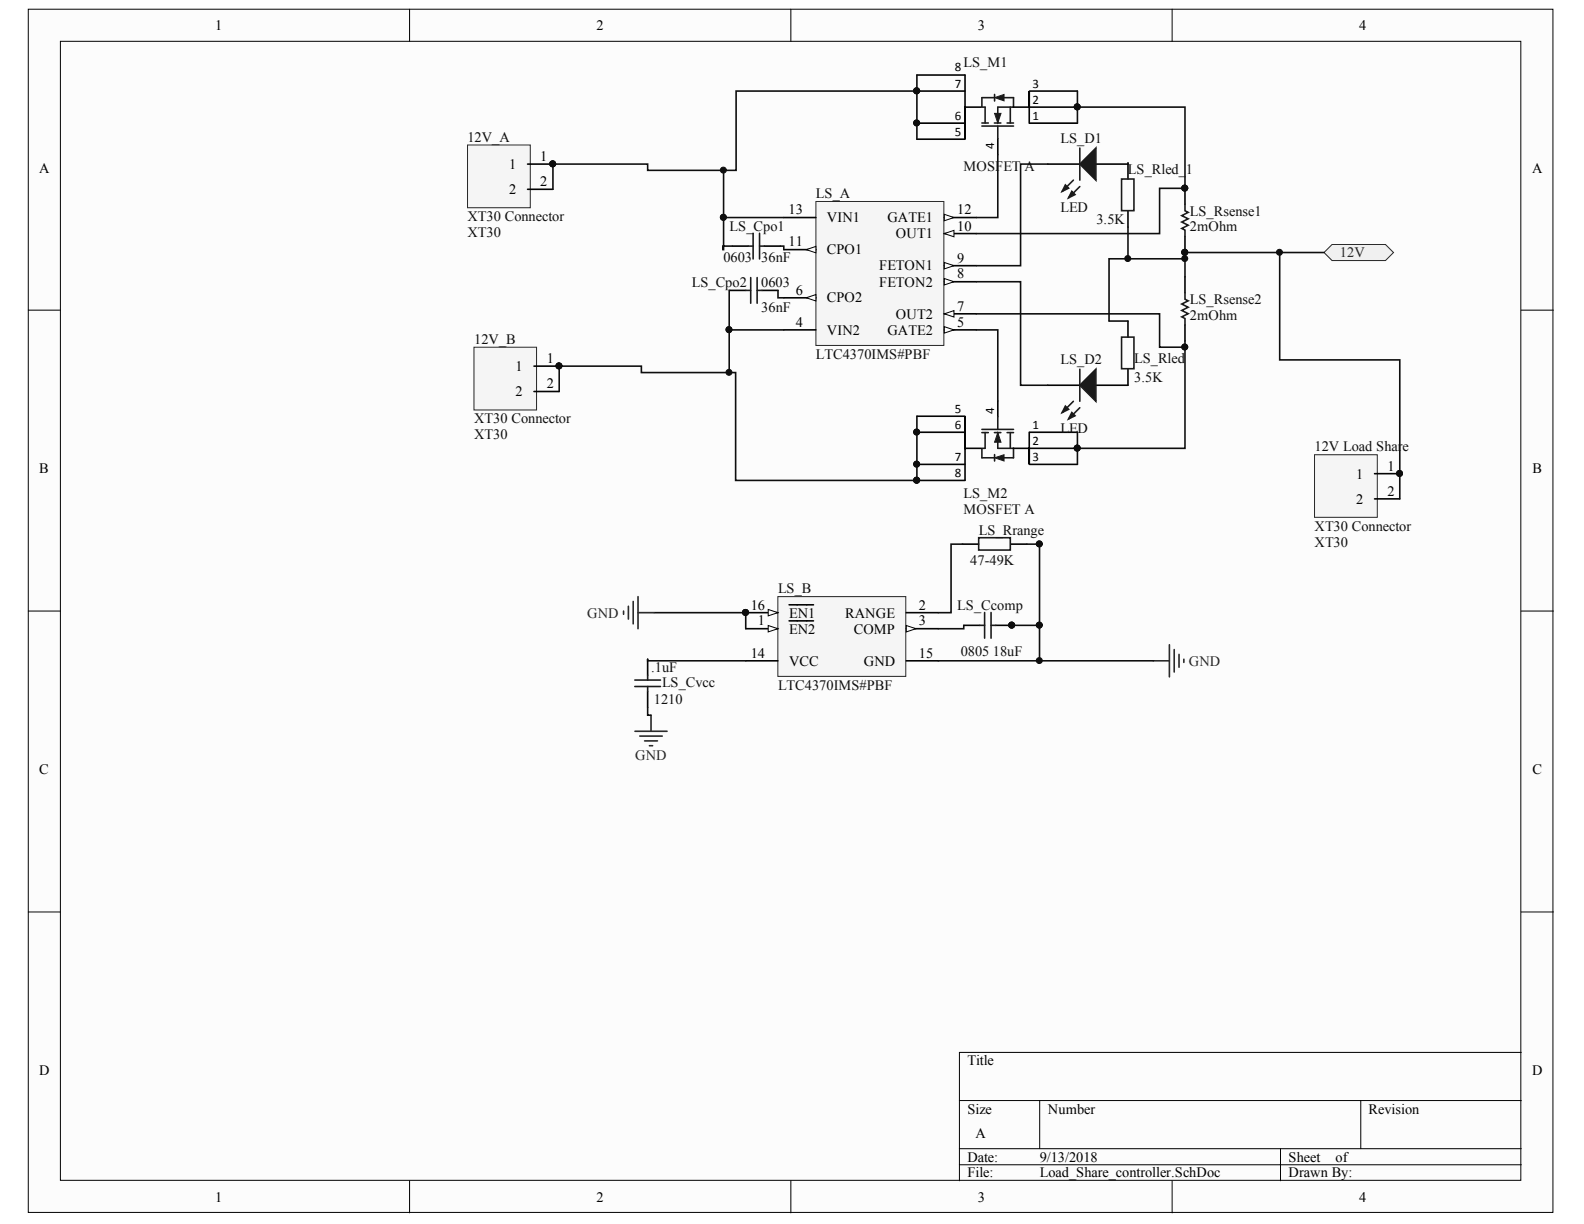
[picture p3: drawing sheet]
<svg xmlns="http://www.w3.org/2000/svg" width="279mm" height="216mm" viewBox="0 0 279 216" stroke-linecap="round" stroke-linejoin="round" font-family="sans-serif">
<defs><g id="words">
<g font-size="2.5">
<text x="38" y="5.3">1</text>
<text x="105.2" y="5.3">2</text>
<text x="172.5" y="5.3">3</text>
<text x="239.7" y="5.3">4</text>
<text x="89.8" y="29.8">1</text>
<text x="95.3" y="28.4">1</text>
<text x="6.9" y="30.4">A</text>
<text x="89.8" y="34.2">2</text>
<text x="95.3" y="32.8">2</text>
<text x="270.2" y="30.4">A</text>
<text x="139.1" y="37.8">13</text>
<text x="145.9" y="39.2">VIN1</text>
<text x="156.5" y="39.2">GATE1</text>
<text x="168.9" y="40.7">10</text>
<text x="168.9" y="37.8">12</text>
<text x="139.1" y="43.5">11</text>
<text x="145.9" y="44.9">CPO1</text>
<text x="155.1" y="47.7">FETON1</text>
<text x="158" y="42">OUT1</text>
<text x="168.9" y="46.3">9</text>
<text x="140.4" y="52">6</text>
<text x="145.9" y="53.3">CPO2</text>
<text x="155.1" y="50.6">FETON2</text>
<text x="168.9" y="49.1">8</text>
<text x="140.4" y="57.7">4</text>
<text x="145.9" y="59">VIN2</text>
<text x="156.5" y="59">GATE2</text>
<text x="158" y="56.2">OUT2</text>
<text x="168.9" y="57.7">5</text>
<text x="168.9" y="54.8">7</text>
<text x="90.9" y="65.4">1</text>
<text x="96.5" y="64.1">1</text>
<text x="90.9" y="69.9">2</text>
<text x="96.5" y="68.5">2</text>
<text x="6.9" y="83.5">B</text>
<text x="244.7" y="83">1</text>
<text x="270.3" y="83.5">B</text>
<text x="239.2" y="84.4">1</text>
<text x="239.2" y="88.8">2</text>
<text x="244.7" y="87.5">2</text>
<text x="132.4" y="107.5">16</text>
<text x="162.1" y="107.5">2</text>
<text x="133.7" y="110.3">1</text>
<text x="139.2" y="111.7">EN2</text>
<text x="139.2" y="109">EN1</text>
<text x="149.1" y="109">RANGE</text>
<text x="150.6" y="111.7">COMP</text>
<text x="162.1" y="110.3">3</text>
<text x="132.4" y="116">14</text>
<text x="139.2" y="117.4">VCC</text>
<text x="152.4" y="117.4">GND</text>
<text x="162.1" y="116">15</text>
<text x="6.9" y="136.6">C</text>
<text x="270.3" y="136.6">C</text>
<text x="6.9" y="189.7">D</text>
<text x="170.6" y="187.9">Title</text>
<text x="270.2" y="189.7">D</text>
<text x="170.6" y="196.4">Size</text>
<text x="184.8" y="196.4">Number</text>
<text x="241.4" y="196.4">Revision</text>
<text x="172.1" y="200.7">A</text>
<text x="170.6" y="204.9">Date:</text>
<text x="170.6" y="207.7">File:</text>
<text x="183.4" y="204.9">9/13/2018</text>
<text x="183.4" y="207.7">Load_Share_controller.SchDoc</text>
<text x="227.3" y="204.9">Sheet</text>
<text x="227.3" y="207.7">Drawn By:</text>
<text x="235.6" y="204.9">of</text>
<text x="38" y="212">1</text>
<text x="105.2" y="212">2</text>
<text x="172.5" y="212">3</text>
<text x="239.7" y="212">4</text>
</g>
<g font-size="2.5" fill="#0e0e0e">
<text x="170" y="11.8">LS_M1</text>
<text x="82.4" y="25">12V_A</text>
<text x="187" y="25.3">LS_D1</text>
<text x="143.9" y="35">LS_A</text>
<text x="170" y="30.1">MOSFET</text>
<text x="180.7" y="30.1">A</text>
<text x="199" y="30.6">LS_Rled_1</text>
<text x="82.4" y="41.8">XT30</text>
<text x="82.4" y="39">XT30 Connector</text>
<text x="128.7" y="40.7">LS_Cpo1</text>
<text x="187" y="37.5">LED</text>
<text x="193.4" y="39.6">3.5K</text>
<text x="209.9" y="38">LS_Rsense1</text>
<text x="209.9" y="40.8">2mOhm</text>
<text x="127.6" y="46.2">0603</text>
<text x="134.3" y="46.2">36nF</text>
<text x="122" y="50.6">LS_Cpo2</text>
<text x="134.3" y="50.6">0603</text>
<text x="209.9" y="53.7">LS_Rsense2</text>
<text x="134.3" y="55.1">36nF</text>
<text x="209.9" y="56.5">2mOhm</text>
<text x="83.6" y="60.7">12V_B</text>
<text x="143.9" y="63.3">LTC4370IMS#PBF</text>
<text x="187" y="64.2">LS_D2</text>
<text x="200.1" y="64.1">LS_Rled</text>
<text x="200.1" y="67.4">3.5K</text>
<text x="83.6" y="77.5">XT30</text>
<text x="83.6" y="74.6">XT30 Connector</text>
<text x="187" y="76.4">LE</text>
<text x="190.1" y="76.4">D</text>
<text x="231.9" y="79.6">12V Load Share</text>
<text x="170" y="87.9">LS_M2</text>
<text x="170" y="90.7">MOSFET A</text>
<text x="172.7" y="94.3">LS_Rrange</text>
<text x="231.9" y="93.7">XT30 Connector</text>
<text x="171.1" y="99.7">47-49K</text>
<text x="231.9" y="96.5">XT30</text>
<text x="137.2" y="104.6">LS_B</text>
<text x="168.9" y="107.5">LS_Ccomp</text>
<text x="114.8" y="118.5">.1uF</text>
<text x="169.5" y="115.6">0805</text>
<text x="175.1" y="115.6">18uF</text>
<text x="115.3" y="124.1">1210</text>
<text x="116.8" y="121.1">LS_Cvcc</text>
<text x="137.2" y="121.6">LTC4370IMS#PBF</text>
</g>
<g font-size="2.5" fill="#262626">
<text x="236.3" y="45.4">12V</text>
<text x="103.6" y="109">GND</text>
<text x="209.7" y="117.4">GND</text>
<text x="112" y="134.1">GND</text>
</g>
<g font-size="2.3">
<text x="168.4" y="15.5">7</text>
<text x="168.4" y="12.6">8</text>
<text x="182.1" y="15.5">3</text>
<text x="168.4" y="23.9">5</text>
<text x="168.4" y="21.1">6</text>
<text x="182.1" y="21.1">1</text>
<text x="182.1" y="18.3">2</text>
<text x="175.4" y="26.2" transform="rotate(-90 175.4 26.2)">4</text>
<text x="168.4" y="72.8">5</text>
<text x="168.4" y="75.7">6</text>
<text x="175.4" y="73" transform="rotate(-90 175.4 73)">4</text>
<text x="182.1" y="75.7">1</text>
<text x="168.4" y="81.3">7</text>
<text x="182.1" y="78.4">2</text>
<text x="182.1" y="81.3">3</text>
<text x="168.4" y="84.1">8</text>
</g>
</g></defs>
<g fill="#fcfcfc" stroke="#000" stroke-width=".18">
<path d="M5 1.6h268.9v212.3h-268.9z"/>
<path d="M10.7 7.3h257.6v200.9h-257.6z"/>
</g>
<g fill="none" stroke="#000" stroke-width=".18">
<path d="M72.2 1.6v5.7M139.5 1.6v5.7M206.8 1.6v5.7M5 54.7h5.7M268.3 54.7h5.7M5 107.8h5.7M268.3 107.8h5.7M5 160.9h5.7M268.3 160.9h5.7M169.2 194.1h99.1M183.4 194.1v8.5M240 194.1v8.5"/>
<path d="M268.3 185.6h-99.1v22.7M72.2 208.3v5.6M139.5 208.3v5.6M169.2 202.6h99.1M169.2 205.4h99.1M206.8 208.3v5.6M225.9 202.6v5.7"/>
</g>
<path d="M143.9 35.5h22.6v25.4h-22.6z" fill="#f5f5f5" stroke="#262626" stroke-width=".18"/>
<path d="M138.3 58.2h5.6M166.6 58.2h5.6" fill="none" stroke="#000" stroke-width=".28"/>
<path d="M166.6 57.6l1.7 .6-1.7 .6z" fill="#fcfcfc" stroke="#000" stroke-width=".18"/>
<path d="M138.3 52.5h5.6" fill="none" stroke="#000" stroke-width=".28"/>
<path d="M142.2 52.5l1.7-.5v1.1z" fill="#fcfcfc" stroke="#000" stroke-width=".18"/>
<path d="M166.6 55.4h5.6" fill="none" stroke="#000" stroke-width=".28"/>
<path d="M166.6 55.4l1.7-.6v1.1z" fill="#fcfcfc" stroke="#000" stroke-width=".18"/>
<path d="M166.6 49.7h5.6" fill="none" stroke="#000" stroke-width=".28"/>
<path d="M166.6 49.1l1.7 .6-1.7 .6z" fill="#fcfcfc" stroke="#000" stroke-width=".18"/>
<path d="M166.6 46.9h5.6" fill="none" stroke="#000" stroke-width=".28"/>
<path d="M166.6 46.3l1.7 .6-1.7 .5z" fill="#fcfcfc" stroke="#000" stroke-width=".18"/>
<path d="M166.6 41.2h5.6" fill="none" stroke="#000" stroke-width=".28"/>
<path d="M166.6 41.2l1.7-.6v1.2z" fill="#fcfcfc" stroke="#000" stroke-width=".18"/>
<path d="M138.3 44h5.6" fill="none" stroke="#000" stroke-width=".28"/>
<path d="M142.2 44l1.7-.5v1.1z" fill="#fcfcfc" stroke="#000" stroke-width=".18"/>
<path d="M166.6 38.4h5.6" fill="none" stroke="#000" stroke-width=".28"/>
<path d="M166.6 37.8l1.7 .6-1.7 .5z" fill="#fcfcfc" stroke="#000" stroke-width=".18"/>
<path d="M138.3 38.4h5.6" fill="none" stroke="#000" stroke-width=".28"/>
<path d="M137.2 105.2h22.6v14.1h-22.6z" fill="#f5f5f5" stroke="#262626" stroke-width=".18"/>
<path d="M131.5 110.9h5.7" fill="none" stroke="#000" stroke-width=".28"/>
<path d="M135.5 110.3l1.7 .6-1.7 .6z" fill="#fcfcfc" stroke="#000" stroke-width=".18"/>
<path d="M139.2 109.5h4.3M159.9 108.1h5.6M159.9 110.9h5.6" fill="none" stroke="#000" stroke-width=".28"/>
<path d="M159.9 110.3l1.7 .6-1.7 .6z" fill="#fcfcfc" stroke="#000" stroke-width=".18"/>
<path d="M131.5 116.6h5.7M131.5 108.1h5.7M159.9 116.6h5.6" fill="none" stroke="#000" stroke-width=".28"/>
<path d="M135.5 107.5l1.7 .6-1.7 .5z" fill="#fcfcfc" stroke="#000" stroke-width=".18"/>
<g fill="none" stroke="#000" stroke-width=".28">
<path d="M161.7 16.1h8.5M161.7 13.2h8.5M170.2 13.2v11.4v-5.7h2.9M178.7 18.9h2.8v-2.8v5.6M181.6 18.9h8.4M181.6 16.1h8.4M161.7 21.7h8.5M161.7 24.6h8.5M176 24.5v2.8M181.6 21.7h8.4M161.7 76.2h8.5M161.7 73.4h8.5"/>
<path d="M173.1 79.1h-2.9v-5.7v11.3M176 70.7v2.8M181.5 76.2v5.7v-2.8h-2.8M181.6 76.2h8.4M181.6 79.1h8.4M161.7 81.9h8.5M161.7 84.7h8.5M181.6 81.9h8.4M139.2 106.7h4.3"/>
</g>
<g fill="#0e0e0e" stroke="#0e0e0e" stroke-width=".18">
<circle cx="131.5" cy="108" r=".52"/>
<circle cx="190" cy="18.9" r=".52"/>
<circle cx="161.7" cy="21.7" r=".52"/>
<circle cx="161.7" cy="16" r=".52"/>
<circle cx="190" cy="79" r=".52"/>
<circle cx="161.7" cy="76.2" r=".52"/>
<circle cx="161.7" cy="81.9" r=".52"/>
<circle cx="161.7" cy="84.7" r=".52"/>
</g>
<path d="M161.7 13.2v11.4M190 16.1v5.6M176 27.3v11.1h-3.8M172.2 58.2h3.8v12.5M190 76.2v5.7M115.4 108.1h16.1v2.8M165.5 116.6h37.9" fill="none" stroke="#0e0e0e" stroke-width=".28"/>
<g fill="none" stroke="#262626" stroke-width=".28">
<path d="M110 107.8v.6M110.8 106.9v2.3M111.7 106.1v3.9M112.5 105.2v5.7M112.5 108.1h2.9M203.4 116.6h2.9M206.3 113.7v5.7M207.1 114.6v3.9M208 115.4v2.3M208.8 116.3v.5M112 129h5.7M112.9 129.8h3.9"/>
<path d="M113.7 130.7h2.3M114.5 131.5h.6M114.8 126.2v2.8"/>
</g>
<g fill="none" stroke="#1c1c1c" stroke-width=".28">
<path d="M173.2 18.9h.6v2.8M175.4 17.2h-2.2v1.6M175.4 16.7v1.1M176.8 17.2h2v1.7h-2.8v2.8M178.2 18.9v2.8M173.2 22.2h5.6M173.2 21.7h1.1M175.4 21.7h1.1M176 22.2v2.3M177.6 21.7h1.2M173.2 79.2v1.5h2.2M173.2 75.7h5.6"/>
<path d="M173.2 76.3h1.1M173.8 76.3v2.8h-.6M175.4 76.3h1.1M176 73.5v2.2M176 76.3v2.8h2.8v1.6h-2M177.6 76.3h1.2M178.2 76.3v2.8M175.4 80.2v1.1"/>
</g>
<g fill="#1c1c1c" stroke="#1c1c1c" stroke-width=".18">
<path d="M175.4 17.2l1.7-.5v1.1z"/>
<path d="M175.4 20h1.2l-.6 1.7z"/>
<path d="M175.4 80.7l1.7-.5v1.1z"/>
<path d="M176 76.3l.6 1.7h-1.2z"/>
</g>
<path d="M233.5 44.5l1.5-1.4h9.4l1.4 1.4-1.4 1.5h-9.4z" fill-rule="evenodd" fill="#f0f0f0" stroke="#262626" stroke-width=".18"/>
<g fill="none" stroke="#0e0e0e" stroke-width=".28">
<path d="M190 18.9h19v14.3h-4.5v8h-32.3M127.6 30v8.4M138.3 38.4h-10.7v5.6h-.1v-.6h1.7M184.8 28.9h-4.8v18h-7.8M199 28.7v.2M128.6 58.2v7.5M128.7 51.2h-.1v7h9.7M137.2 51.2v1.3h1.1M137.7 43.4h.6v.6M172.2 55.4h32.3v5.8h4.5v17.9h-19M172.2 49.7h7.8v18.3h4.8M209 45.6h-13.4v11"/>
<path d="M233.5 44.5h-24.5v4.3M209 60.1v1.1M169.8 96h-2v12.1h-2.3M181.1 96h2.3M183.6 96h-.2v14.3M114.2 116.3v.3h17.3M170 110.3v.6h-4.5M178.5 110.3h4.9v6.3M114.2 124.8v1.4h.6"/>
</g>
<g fill="#0e0e0e" stroke="#0e0e0e" stroke-width=".18">
<circle cx="209" cy="33.2" r=".52"/>
<circle cx="190" cy="18.9" r=".52"/>
<circle cx="209" cy="61.2" r=".52"/>
<circle cx="190" cy="79" r=".52"/>
<circle cx="209" cy="45.6" r=".52"/>
<circle cx="209" cy="44.5" r=".52"/>
<circle cx="183.3" cy="95.9" r=".52"/>
<circle cx="183.3" cy="110.3" r=".52"/>
<circle cx="178.4" cy="110.3" r=".52"/>
<circle cx="183.3" cy="116.5" r=".52"/>
<circle cx="127.6" cy="38.3" r=".52"/>
<circle cx="127.6" cy="30" r=".52"/>
<circle cx="128.6" cy="58.1" r=".52"/>
<circle cx="128.6" cy="65.7" r=".52"/>
</g>
<g fill="none" stroke="#000" stroke-width=".28">
<path d="M184.8 28.9h5.7M193.3 28.9h5.7M199 28.7v2.9M199 37.2v2.9M209 33.2v2.9M128.7 51.2h2.9M129.2 43.4h2.8M134.4 51.2h2.8M134.8 43.4h2.9M199 56.6v2.9M209 41.7v2.8M209 48.8v2.8"/>
<path d="M209 57.3v2.8M184.8 68h5.7M199 65.1v2.9h-5.7M169.8 96h2.8M178.3 96h2.8M114.2 116.3v2.8M170 110.3h2.8M175.7 110.3h2.8M114.2 121.9v2.9"/>
</g>
<g fill="#1c1c1c" stroke="#1c1c1c" stroke-width=".28">
<path d="M190.5 28.9l2.8-2.8v5.7z"/>
<path d="M187.9 32.6l.6 .6-1.1 .6z"/>
<path d="M189.1 33.8l.5 .5-1.1 .6z"/>
<path d="M190.5 68l2.8-2.9v5.7z"/>
<path d="M187.9 71.6l.6 .6-1.1 .6z"/>
<path d="M189.1 72.8l.5 .5-1.1 .6z"/>
</g>
<g fill="none" stroke="#1c1c1c" stroke-width=".28">
<path d="M189.3 31.8l-1.9 2M190.5 32.9l-2 2M190.5 26.1v5.7M197.8 31.6h2.2v5.6h-2.2zM209 36.1v1.1l.6 .3-1.1 .5 1.1 .6-1.1 .6 1.1 .5-1.1 .6 .5 .3v1.1M131.6 51.2h.8M132 43.4h.8M132.4 49v4.5M132.8 41.1v4.6M133.6 49v4.5M133.6 51.2h.8M134 41.1v4.6"/>
<path d="M134 43.4h.8M197.8 59.5h2.2v5.5h-2.2zM209 51.6v1.2l.6 .3-1.1 .5 1.1 .6-1.1 .6 1.1 .5-1.1 .6 .5 .3v1.1M189.3 70.8l-1.9 2M190.5 65.1v5.7M190.5 71.9l-2 2M172.6 94.8h5.6v2.2h-5.6zM112 120h4.5M114.2 119.1v.9M172.8 110.3h.9M173.7 108v4.6M174.8 108v4.6"/>
<path d="M174.8 110.3h.9M112 121.1h4.5M114.2 121.1v.8"/>
</g>
<path d="M82.5 25.6h11v11h-11z" fill="#f5f5f5" stroke="#262626" stroke-width=".18"/>
<path d="M93.1 28.9h4.4M93.1 33.4h4.4" fill="none" stroke="#000" stroke-width=".28"/>
<circle cx="97.5" cy="28.9" r=".52" fill="#0e0e0e" stroke="#0e0e0e" stroke-width=".18"/>
<path d="M83.6 61.2h11v11.1h-11z" fill="#f5f5f5" stroke="#262626" stroke-width=".18"/>
<path d="M94.2 64.6h4.4M94.2 69.1h4.4" fill="none" stroke="#000" stroke-width=".28"/>
<g fill="#0e0e0e" stroke="#0e0e0e" stroke-width=".18">
<circle cx="98.6" cy="64.5" r=".52"/>
<circle cx="97.5" cy="28.9" r=".52"/>
<circle cx="161.7" cy="16" r=".52"/>
<circle cx="161.7" cy="84.7" r=".52"/>
</g>
<path d="M161.7 16.1h-31.9v13.9h-15.6v-1.1h-16.7v4.5M98.6 69.1v-4.5h14.5v1.1h16.7v19h31.9v-11.3" fill="none" stroke="#0e0e0e" stroke-width=".28"/>
<path d="M231.9 80.2h11v11.1h-11z" fill="#f5f5f5" stroke="#262626" stroke-width=".18"/>
<path d="M242.5 83.6h4.4M242.5 88h4.4" fill="none" stroke="#000" stroke-width=".28"/>
<g fill="#0e0e0e" stroke="#0e0e0e" stroke-width=".18">
<circle cx="246.9" cy="83.5" r=".52"/>
<circle cx="225.7" cy="44.5" r=".52"/>
<circle cx="198.9" cy="45.6" r=".52"/>
</g>
<path d="M195.6 56.6h3.4M199 40.1v5.5M225.7 44.5v19h21.2v24.5" fill="none" stroke="#0e0e0e" stroke-width=".28"/>
<use href="#words"/>
</svg>
